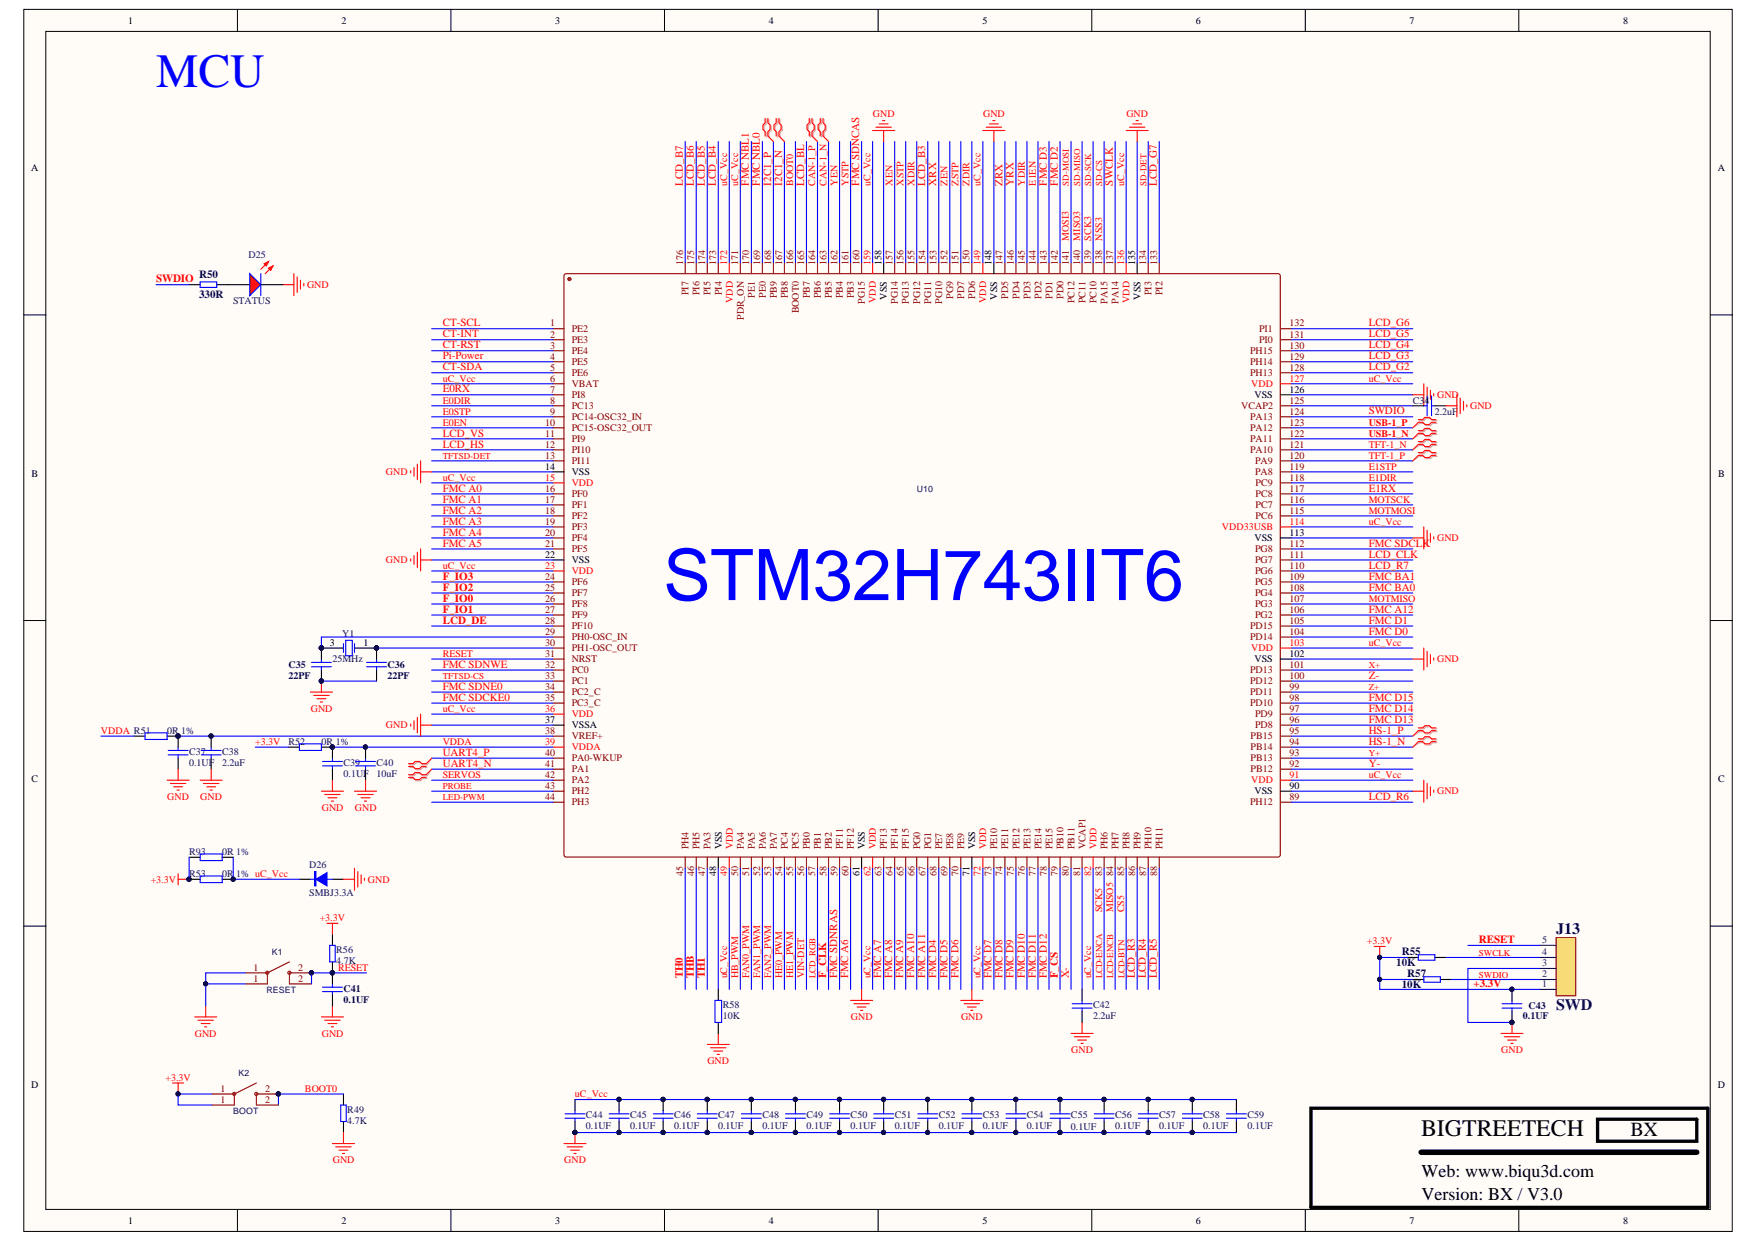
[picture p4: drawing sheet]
<svg xmlns="http://www.w3.org/2000/svg" width="297mm" height="210mm" viewBox="0 0 297 210" stroke-linecap="round" stroke-linejoin="round" font-family="sans-serif">
<defs><g id="words">
<text font-size="12" fill="#00f" x="112" y="101.3">STM32H743IIT6</text>
<text font-size="8.1" fill="#00f" x="26.3" y="14.7">MCU</text>
<text font-size="4" x="240" y="191.9">BIGTREETECH</text>
<text font-size="3.4" x="275.3" y="191.9">BX</text>
<g font-size="3">
<text x="240.1" y="198.7">Web: www.biqu3d.com</text>
<text x="240.1" y="202.6">Version: BX / V3.0</text>
</g>
<g font-size="2.7" fill="#000080">
<text x="262.8" y="157.8">J13</text>
<text x="262.8" y="170.6">SWD</text>
</g>
<g font-size="1.9" fill="#f00">
<text x="115.3" y="31.3" transform="rotate(-90 115.3 31.3)">LCD_B7</text>
<text x="117.2" y="31.3" transform="rotate(-90 117.2 31.3)">LCD_B6</text>
<text x="119" y="31.3" transform="rotate(-90 119 31.3)">LCD_B5</text>
<text x="120.9" y="31.3" transform="rotate(-90 120.9 31.3)">LCD_B4</text>
<text x="126.5" y="31.3" transform="rotate(-90 126.5 31.3)">FMC NBL1</text>
<text x="128.3" y="31.3" transform="rotate(-90 128.3 31.3)">FMC NBL0</text>
<text x="130.2" y="31.3" transform="rotate(-90 130.2 31.3)">I2C1_P</text>
<text x="132.1" y="31.3" transform="rotate(-90 132.1 31.3)">I2C1_N</text>
<text x="135.8" y="31.3" transform="rotate(-90 135.8 31.3)">LCD_BL</text>
<text x="145.1" y="31.3" transform="rotate(-90 145.1 31.3)">FMC SDNCAS</text>
<text x="156.2" y="31.3" transform="rotate(-90 156.2 31.3)">LCD_B3</text>
<text x="158.1" y="31.3" transform="rotate(-90 158.1 31.3)">XRX</text>
<text x="169.3" y="31.3" transform="rotate(-90 169.3 31.3)">ZRX</text>
<text x="171.2" y="31.3" transform="rotate(-90 171.2 31.3)">YRX</text>
<text x="176.8" y="31.3" transform="rotate(-90 176.8 31.3)">FMC D3</text>
<text x="178.6" y="31.3" transform="rotate(-90 178.6 31.3)">FMC D2</text>
<text x="187.9" y="31.3" transform="rotate(-90 187.9 31.3)">SWCLK</text>
<text x="195.4" y="31.3" transform="rotate(-90 195.4 31.3)">LCD_G7</text>
<text x="26.3" y="47.7">SWDIO</text>
<text x="74.8" y="58.8">CT-RST</text>
<text x="74.8" y="57">CT-INT</text>
<text x="74.8" y="55.1">CT-SCL</text>
<text x="231.1" y="58.8">LCD_G4</text>
<text x="231.1" y="57">LCD_G5</text>
<text x="231.1" y="55.1">LCD_G6</text>
<text x="74.8" y="60.7">Pi-Power</text>
<text x="74.8" y="62.6">CT-SDA</text>
<text x="231.1" y="62.6">LCD_G2</text>
<text x="231.1" y="60.7">LCD_G3</text>
<text x="74.8" y="66.3">E0RX</text>
<text x="231.1" y="70">SWDIO</text>
<text x="74.8" y="73.7">LCD_VS</text>
<text x="74.8" y="75.6">LCD_HS</text>
<text x="74.8" y="83">FMC A0</text>
<text x="231.1" y="83">E1RX</text>
<text x="74.8" y="84.9">FMC A1</text>
<text x="74.8" y="86.7">FMC A2</text>
<text x="74.8" y="88.6">FMC A3</text>
<text x="74.8" y="90.4">FMC A4</text>
<text x="74.8" y="92.3">FMC A5</text>
<text x="231.1" y="94.2">LCD_CLK</text>
<text x="231.1" y="92.3">FMC SDCLK</text>
<text x="74.8" y="101.6">F_IO0</text>
<text x="74.8" y="97.9">F_IO3</text>
<text x="74.8" y="99.7">F_IO2</text>
<text x="231.1" y="96">LCD_R7</text>
<text x="231.1" y="99.7">FMC BA0</text>
<text x="231.1" y="97.9">FMC BA1</text>
<text x="74.8" y="103.4">F_IO1</text>
<text x="74.8" y="105.3">LCD_DE</text>
<text x="231.1" y="107.2">FMC D0</text>
<text x="231.1" y="105.3">FMC D1</text>
<text x="231.1" y="103.4">FMC A12</text>
<text x="74.8" y="112.7">FMC SDNWE</text>
<text x="74.8" y="116.5">FMC SDNE0</text>
<text x="74.8" y="118.3">FMC SDCKE0</text>
<text x="231.1" y="118.3">FMC D15</text>
<text x="231.1" y="114.6">Z-</text>
<text x="231.1" y="122">FMC D13</text>
<text x="231.1" y="120.2">FMC D14</text>
<text x="231.1" y="125.8">HS-1_N</text>
<text x="231.1" y="123.9">HS-1_P</text>
<text x="74.8" y="127.6">UART4_P</text>
<text x="74.8" y="129.5">UART4_N</text>
<text x="231.1" y="129.5">Y-</text>
<text x="231.1" y="135.1">LCD_R6</text>
<text x="249.7" y="159.2">RESET</text>
<text x="115.3" y="165.2" transform="rotate(-90 115.3 165.2)">TH0</text>
<text x="117.2" y="165.2" transform="rotate(-90 117.2 165.2)">THB</text>
<text x="119" y="165.2" transform="rotate(-90 119 165.2)">TH1</text>
<text x="139.5" y="165.2" transform="rotate(-90 139.5 165.2)">F_CLK</text>
<text x="141.4" y="165.2" transform="rotate(-90 141.4 165.2)">FMC SDNRAS</text>
<text x="143.2" y="165.2" transform="rotate(-90 143.2 165.2)">FMC A6</text>
<text x="148.8" y="165.2" transform="rotate(-90 148.8 165.2)">FMC A7</text>
<text x="150.7" y="165.2" transform="rotate(-90 150.7 165.2)">FMC A8</text>
<text x="152.5" y="165.2" transform="rotate(-90 152.5 165.2)">FMC A9</text>
<text x="154.4" y="165.2" transform="rotate(-90 154.4 165.2)">FMC A10</text>
<text x="156.2" y="165.2" transform="rotate(-90 156.2 165.2)">FMC A11</text>
<text x="158.1" y="165.2" transform="rotate(-90 158.1 165.2)">FMC D4</text>
<text x="160" y="165.2" transform="rotate(-90 160 165.2)">FMC D5</text>
<text x="161.9" y="165.2" transform="rotate(-90 161.9 165.2)">FMC D6</text>
<text x="167.5" y="165.2" transform="rotate(-90 167.5 165.2)">FMC D7</text>
<text x="169.3" y="165.2" transform="rotate(-90 169.3 165.2)">FMC D8</text>
<text x="171.2" y="165.2" transform="rotate(-90 171.2 165.2)">FMC D9</text>
<text x="173" y="165.2" transform="rotate(-90 173 165.2)">FMC D10</text>
<text x="174.9" y="165.2" transform="rotate(-90 174.9 165.2)">FMC D11</text>
<text x="176.8" y="165.2" transform="rotate(-90 176.8 165.2)">FMC D12</text>
<text x="178.6" y="165.2" transform="rotate(-90 178.6 165.2)">F_CS</text>
<text x="180.5" y="165.2" transform="rotate(-90 180.5 165.2)">X-</text>
<text x="191.6" y="165.2" transform="rotate(-90 191.6 165.2)">LCD_R3</text>
<text x="193.5" y="165.2" transform="rotate(-90 193.5 165.2)">LCD_R4</text>
<text x="195.4" y="165.2" transform="rotate(-90 195.4 165.2)">LCD_R5</text>
<text x="248.8" y="166.7">+3.3V</text>
</g>
<g font-size="1.9" fill="#000080">
<text x="33.6" y="47">R50</text>
<text x="33.6" y="50.4">330R</text>
<text x="236.7" y="161.3">R55</text>
<text x="235.8" y="163.1">10K</text>
<text x="236.7" y="166.8">10K</text>
<text x="237.6" y="165">R57</text>
</g>
<g font-size="1.7">
<text x="21.7" y="4">1</text>
<text x="57.7" y="4">2</text>
<text x="93.7" y="4">3</text>
<text x="129.8" y="4">4</text>
<text x="165.9" y="4">5</text>
<text x="202" y="4">6</text>
<text x="238" y="4">7</text>
<text x="274.1" y="4">8</text>
<text x="5.3" y="28.9">A</text>
<text x="290.1" y="28.9">A</text>
<text x="148.8" y="44.7" transform="rotate(-90 148.8 44.7)">158</text>
<text x="167.5" y="44.7" transform="rotate(-90 167.5 44.7)">148</text>
<text x="191.7" y="44.7" transform="rotate(-90 191.7 44.7)">135</text>
<text x="149.8" y="50.6" transform="rotate(-90 149.8 50.6)">VSS</text>
<text x="168.4" y="50.6" transform="rotate(-90 168.4 50.6)">VSS</text>
<text x="192.6" y="50.6" transform="rotate(-90 192.6 50.6)">VSS</text>
<text x="211.9" y="67.2">VSS</text>
<text x="217.7" y="66.3">126</text>
<text x="5.3" y="80.5">B</text>
<text x="92.1" y="79.3">14</text>
<text x="96.5" y="80.3">VSS</text>
<text x="290.1" y="80.5">B</text>
<text x="92.1" y="94.2">22</text>
<text x="96.5" y="95.1">VSS</text>
<text x="211.9" y="91.4">VSS</text>
<text x="217.7" y="90.5">113</text>
<text x="55.7" y="109.1">3</text>
<text x="61.4" y="109.1">1</text>
<text x="211.9" y="111.9">VSS</text>
<text x="217.7" y="110.9">102</text>
<text x="92.1" y="122.1">37</text>
<text x="96.5" y="123">VSSA</text>
<text x="5.3" y="132.1">C</text>
<text x="211.9" y="134.2">VSS</text>
<text x="217.7" y="133.2">90</text>
<text x="290.1" y="132.1">C</text>
<text x="121.9" y="143.4" transform="rotate(-90 121.9 143.4)">VSS</text>
<text x="146.1" y="143.4" transform="rotate(-90 146.1 143.4)">VSS</text>
<text x="164.7" y="143.4" transform="rotate(-90 164.7 143.4)">VSS</text>
<text x="120.9" y="147.9" transform="rotate(-90 120.9 147.9)">48</text>
<text x="145.1" y="147.9" transform="rotate(-90 145.1 147.9)">61</text>
<text x="163.7" y="147.9" transform="rotate(-90 163.7 147.9)">71</text>
<text x="5.3" y="183.7">D</text>
<text x="290.1" y="183.7">D</text>
<text x="21.7" y="206.7">1</text>
<text x="57.7" y="206.7">2</text>
<text x="93.7" y="206.7">3</text>
<text x="129.8" y="206.7">4</text>
<text x="165.9" y="206.7">5</text>
<text x="202" y="206.7">6</text>
<text x="238" y="206.7">7</text>
<text x="274.1" y="206.7">8</text>
</g>
<g font-size="1.7" fill="#f00">
<text x="147.4" y="19.8">GND</text>
<text x="166" y="19.8">GND</text>
<text x="190.2" y="19.8">GND</text>
<text x="122.8" y="31.3" transform="rotate(-90 122.8 31.3)">uC_Vcc</text>
<text x="124.7" y="31.3" transform="rotate(-90 124.7 31.3)">uC_Vcc</text>
<text x="134" y="31.3" transform="rotate(-90 134 31.3)">BOOT0</text>
<text x="137.7" y="31.3" transform="rotate(-90 137.7 31.3)">CAN-1_P</text>
<text x="139.5" y="31.3" transform="rotate(-90 139.5 31.3)">CAN-1_N</text>
<text x="141.4" y="31.3" transform="rotate(-90 141.4 31.3)">YEN</text>
<text x="143.3" y="31.3" transform="rotate(-90 143.3 31.3)">YSTP</text>
<text x="147" y="31.3" transform="rotate(-90 147 31.3)">uC_Vcc</text>
<text x="150.7" y="31.3" transform="rotate(-90 150.7 31.3)">XEN</text>
<text x="152.6" y="31.3" transform="rotate(-90 152.6 31.3)">XSTP</text>
<text x="154.4" y="31.3" transform="rotate(-90 154.4 31.3)">XDIR</text>
<text x="160" y="31.3" transform="rotate(-90 160 31.3)">ZEN</text>
<text x="161.9" y="31.3" transform="rotate(-90 161.9 31.3)">ZSTP</text>
<text x="163.7" y="31.3" transform="rotate(-90 163.7 31.3)">ZDIR</text>
<text x="165.6" y="31.3" transform="rotate(-90 165.6 31.3)">uC_Vcc</text>
<text x="173.1" y="31.3" transform="rotate(-90 173.1 31.3)">YDIR</text>
<text x="174.9" y="31.3" transform="rotate(-90 174.9 31.3)">E1EN</text>
<text x="189.8" y="31.3" transform="rotate(-90 189.8 31.3)">uC_Vcc</text>
<text x="180.5" y="40.6" transform="rotate(-90 180.5 40.6)">MOSI3</text>
<text x="182.4" y="40.6" transform="rotate(-90 182.4 40.6)">MISO3</text>
<text x="184.2" y="40.6" transform="rotate(-90 184.2 40.6)">SCK3</text>
<text x="186.1" y="40.6" transform="rotate(-90 186.1 40.6)">NSS3</text>
<text x="122.8" y="44.7" transform="rotate(-90 122.8 44.7)">172</text>
<text x="147" y="44.7" transform="rotate(-90 147 44.7)">159</text>
<text x="165.6" y="44.7" transform="rotate(-90 165.6 44.7)">149</text>
<text x="189.8" y="44.7" transform="rotate(-90 189.8 44.7)">136</text>
<text x="51.8" y="48.6">GND</text>
<text x="123.7" y="51.2" transform="rotate(-90 123.7 51.2)">VDD</text>
<text x="147.9" y="51.2" transform="rotate(-90 147.9 51.2)">VDD</text>
<text x="166.5" y="51.2" transform="rotate(-90 166.5 51.2)">VDD</text>
<text x="190.8" y="51.2" transform="rotate(-90 190.8 51.2)">VDD</text>
<text x="74.8" y="64.5">uC_Vcc</text>
<text x="211.3" y="65.4">VDD</text>
<text x="217.7" y="64.5">127</text>
<text x="231.1" y="64.5">uC_Vcc</text>
<text x="74.8" y="68.2">E0DIR</text>
<text x="74.8" y="70">E0STP</text>
<text x="74.8" y="71.9">E0EN</text>
<text x="231.1" y="71.9">USB-1_P</text>
<text x="242.7" y="67.2">GND</text>
<text x="248.3" y="69.1">GND</text>
<text x="231.1" y="77.5">TFT-1_P</text>
<text x="231.1" y="75.6">TFT-1_N</text>
<text x="231.1" y="73.8">USB-1_N</text>
<text x="65.2" y="80.3">GND</text>
<text x="74.8" y="81.2">uC_Vcc</text>
<text x="92.1" y="81.2">15</text>
<text x="96.5" y="82.1">VDD</text>
<text x="231.1" y="81.2">E1DIR</text>
<text x="231.1" y="79.3">E1STP</text>
<text x="206.4" y="89.6">VDD33USB</text>
<text x="217.7" y="88.6">114</text>
<text x="231.1" y="88.6">uC_Vcc</text>
<text x="231.1" y="86.8">MOTMOSI</text>
<text x="231.1" y="84.9">MOTSCK</text>
<text x="65.2" y="95.1">GND</text>
<text x="242.7" y="91.4">GND</text>
<text x="74.8" y="96.1">uC_Vcc</text>
<text x="92.1" y="96.1">23</text>
<text x="96.5" y="97">VDD</text>
<text x="231.1" y="101.6">MOTMISO</text>
<text x="74.8" y="110.9">RESET</text>
<text x="211.3" y="110">VDD</text>
<text x="217.7" y="109.1">103</text>
<text x="231.1" y="109.1">uC_Vcc</text>
<text x="242.7" y="111.9">GND</text>
<text x="17" y="123.9">VDDA R51</text>
<text x="43.1" y="125.8">+3.3V</text>
<text x="52.5" y="120.2">GND</text>
<text x="65.2" y="123">GND</text>
<text x="74.8" y="120.2">uC_Vcc</text>
<text x="74.8" y="125.8">VDDA</text>
<text x="92.1" y="120.2">36</text>
<text x="92.1" y="125.8">39</text>
<text x="96.5" y="121.1">VDD</text>
<text x="74.8" y="131.4">SERVOS</text>
<text x="96.5" y="126.7">VDDA</text>
<text x="217.7" y="131.4">91</text>
<text x="231.1" y="131.4">uC_Vcc</text>
<text x="28.2" y="135.1">GND</text>
<text x="33.8" y="135.1">GND</text>
<text x="54.3" y="137">GND</text>
<text x="59.9" y="137">GND</text>
<text x="211.3" y="132.3">VDD</text>
<text x="242.7" y="134.2">GND</text>
<text x="123.7" y="143.4" transform="rotate(-90 123.7 143.4)">VDD</text>
<text x="147.9" y="143.4" transform="rotate(-90 147.9 143.4)">VDD</text>
<text x="166.5" y="143.4" transform="rotate(-90 166.5 143.4)">VDD</text>
<text x="185.2" y="143.4" transform="rotate(-90 185.2 143.4)">VDD</text>
<text x="25.5" y="149.1">+3.3V</text>
<text x="62.1" y="149.1">GND</text>
<text x="122.8" y="147.9" transform="rotate(-90 122.8 147.9)">49</text>
<text x="147" y="147.9" transform="rotate(-90 147 147.9)">62</text>
<text x="165.6" y="147.9" transform="rotate(-90 165.6 147.9)">72</text>
<text x="184.2" y="147.9" transform="rotate(-90 184.2 147.9)">82</text>
<text x="54" y="155.6">+3.3V</text>
<text x="186.1" y="154" transform="rotate(-90 186.1 154)">SCK5</text>
<text x="188" y="154" transform="rotate(-90 188 154)">MISO5</text>
<text x="189.8" y="154" transform="rotate(-90 189.8 154)">CS5</text>
<text x="230.8" y="159.5">+3.3V</text>
<text x="57.1" y="163.9">RESET</text>
<text x="122.8" y="165.2" transform="rotate(-90 122.8 165.2)">uC_Vcc</text>
<text x="124.7" y="165.2" transform="rotate(-90 124.7 165.2)">HB_PWM</text>
<text x="126.5" y="165.2" transform="rotate(-90 126.5 165.2)">FAN0_PWM</text>
<text x="128.4" y="165.2" transform="rotate(-90 128.4 165.2)">FAN1_PWM</text>
<text x="130.2" y="165.2" transform="rotate(-90 130.2 165.2)">FAN2_PWM</text>
<text x="132.1" y="165.2" transform="rotate(-90 132.1 165.2)">HE0_PWM</text>
<text x="134" y="165.2" transform="rotate(-90 134 165.2)">HE1_PWM</text>
<text x="135.8" y="165.2" transform="rotate(-90 135.8 165.2)">VIN-DET</text>
<text x="147" y="165.2" transform="rotate(-90 147 165.2)">uC_Vcc</text>
<text x="165.6" y="165.2" transform="rotate(-90 165.6 165.2)">uC_Vcc</text>
<text x="184.2" y="165.2" transform="rotate(-90 184.2 165.2)">uC_Vcc</text>
<text x="143.7" y="172.3">GND</text>
<text x="162.3" y="172.3">GND</text>
<text x="32.9" y="175.1">GND</text>
<text x="54.3" y="175.1">GND</text>
<text x="119.5" y="179.7">GND</text>
<text x="180.9" y="177.9">GND</text>
<text x="253.5" y="177.9">GND</text>
<text x="28" y="182.5">+3.3V</text>
<text x="51.5" y="184.4">BOOT0</text>
<text x="97.1" y="185.3">uC_Vcc</text>
<text x="56.2" y="196.5">GND</text>
<text x="95.3" y="196.5">GND</text>
</g>
<g font-size="1.7" fill="#000080">
<text x="42" y="43.6">D25</text>
<text x="39.4" y="51.4">STATUS</text>
<text x="238.6" y="68.2">C34</text>
<text x="242.3" y="70">2.2uF</text>
<text x="57.8" y="107.6">Y1</text>
<text x="48.7" y="112.8">C35</text>
<text x="56.2" y="111.9">25MHz</text>
<text x="65.5" y="112.8">C36</text>
<text x="48.7" y="114.6">22PF</text>
<text x="65.5" y="114.6">22PF</text>
<text x="28.2" y="123.9">0R 1%</text>
<text x="48.7" y="125.8">R52</text>
<text x="54.3" y="125.8">0R 1%</text>
<text x="31.9" y="127.5">C37</text>
<text x="31.9" y="129.3">0.1UF</text>
<text x="37.5" y="127.5">C38</text>
<text x="37.5" y="129.3">2.2uF</text>
<text x="58" y="129.3">C39</text>
<text x="58" y="131.2">0.1UF</text>
<text x="63.6" y="129.3">C40</text>
<text x="63.6" y="131.2">10uF</text>
<text x="31.9" y="148.1">R53</text>
<text x="31.9" y="144.4">R93</text>
<text x="37.5" y="148.1">0R 1% uC_Vcc</text>
<text x="37.5" y="144.4">0R 1%</text>
<text x="52.2" y="146.6">D26</text>
<text x="52.2" y="151.3">SMBJ3.3A</text>
<text x="56.8" y="160.9">R56</text>
<text x="56.8" y="162.8">4.7K</text>
<text x="58" y="167.4">C41</text>
<text x="58" y="169.3">0.1UF</text>
<text x="122" y="170.3">R58</text>
<text x="122" y="172.1">10K</text>
<text x="184.6" y="170.3">C42</text>
<text x="184.6" y="172.1">2.2uF</text>
<text x="257.2" y="172.1">0.1UF</text>
<text x="258.1" y="170.4">C43</text>
<text x="58.7" y="187.9">R49</text>
<text x="58.7" y="189.8">4.7K</text>
<text x="98.9" y="188.9">C44</text>
<text x="98.9" y="190.7">0.1UF</text>
<text x="106.4" y="188.9">C45</text>
<text x="106.4" y="190.7">0.1UF</text>
<text x="113.8" y="188.9">C46</text>
<text x="113.8" y="190.7">0.1UF</text>
<text x="121.3" y="188.9">C47</text>
<text x="121.3" y="190.7">0.1UF</text>
<text x="128.8" y="188.9">C48</text>
<text x="128.8" y="190.7">0.1UF</text>
<text x="136.2" y="188.9">C49</text>
<text x="136.2" y="190.7">0.1UF</text>
<text x="143.6" y="188.9">C50</text>
<text x="143.6" y="190.7">0.1UF</text>
<text x="151.1" y="188.9">C51</text>
<text x="151.1" y="190.7">0.1UF</text>
<text x="158.5" y="188.9">C52</text>
<text x="158.5" y="190.7">0.1UF</text>
<text x="166" y="188.9">C53</text>
<text x="166" y="190.7">0.1UF</text>
<text x="173.4" y="188.9">C54</text>
<text x="173.4" y="190.7">0.1UF</text>
<text x="180.9" y="188.9">C55</text>
<text x="180.9" y="190.9">0.1UF</text>
<text x="188.3" y="188.9">C56</text>
<text x="188.3" y="190.7">0.1UF</text>
<text x="195.7" y="188.9">C57</text>
<text x="195.7" y="190.7">0.1UF</text>
<text x="203.2" y="188.9">C58</text>
<text x="203.2" y="190.7">0.1UF</text>
<text x="210.7" y="188.9">C59</text>
<text x="210.7" y="190.7">0.1UF</text>
</g>
<g font-size="1.7" fill="#800">
<text x="115.4" y="44.7" transform="rotate(-90 115.4 44.7)">176</text>
<text x="117.2" y="44.7" transform="rotate(-90 117.2 44.7)">175</text>
<text x="119.1" y="44.7" transform="rotate(-90 119.1 44.7)">174</text>
<text x="120.9" y="44.7" transform="rotate(-90 120.9 44.7)">173</text>
<text x="124.7" y="44.7" transform="rotate(-90 124.7 44.7)">171</text>
<text x="126.5" y="44.7" transform="rotate(-90 126.5 44.7)">170</text>
<text x="128.4" y="44.7" transform="rotate(-90 128.4 44.7)">169</text>
<text x="130.2" y="44.7" transform="rotate(-90 130.2 44.7)">168</text>
<text x="132.1" y="44.7" transform="rotate(-90 132.1 44.7)">167</text>
<text x="134" y="44.7" transform="rotate(-90 134 44.7)">166</text>
<text x="135.8" y="44.7" transform="rotate(-90 135.8 44.7)">165</text>
<text x="137.7" y="44.7" transform="rotate(-90 137.7 44.7)">164</text>
<text x="139.5" y="44.7" transform="rotate(-90 139.5 44.7)">163</text>
<text x="141.4" y="44.7" transform="rotate(-90 141.4 44.7)">162</text>
<text x="143.3" y="44.7" transform="rotate(-90 143.3 44.7)">161</text>
<text x="145.1" y="44.7" transform="rotate(-90 145.1 44.7)">160</text>
<text x="150.7" y="44.7" transform="rotate(-90 150.7 44.7)">157</text>
<text x="152.6" y="44.7" transform="rotate(-90 152.6 44.7)">156</text>
<text x="154.4" y="44.7" transform="rotate(-90 154.4 44.7)">155</text>
<text x="156.3" y="44.7" transform="rotate(-90 156.3 44.7)">154</text>
<text x="158.1" y="44.7" transform="rotate(-90 158.1 44.7)">153</text>
<text x="160" y="44.7" transform="rotate(-90 160 44.7)">152</text>
<text x="161.9" y="44.7" transform="rotate(-90 161.9 44.7)">151</text>
<text x="163.7" y="44.7" transform="rotate(-90 163.7 44.7)">150</text>
<text x="169.3" y="44.7" transform="rotate(-90 169.3 44.7)">147</text>
<text x="171.2" y="44.7" transform="rotate(-90 171.2 44.7)">146</text>
<text x="173.1" y="44.7" transform="rotate(-90 173.1 44.7)">145</text>
<text x="174.9" y="44.7" transform="rotate(-90 174.9 44.7)">144</text>
<text x="176.8" y="44.7" transform="rotate(-90 176.8 44.7)">143</text>
<text x="178.7" y="44.7" transform="rotate(-90 178.7 44.7)">142</text>
<text x="180.5" y="44.7" transform="rotate(-90 180.5 44.7)">141</text>
<text x="182.4" y="44.7" transform="rotate(-90 182.4 44.7)">140</text>
<text x="184.2" y="44.7" transform="rotate(-90 184.2 44.7)">139</text>
<text x="186.1" y="44.7" transform="rotate(-90 186.1 44.7)">138</text>
<text x="188" y="44.7" transform="rotate(-90 188 44.7)">137</text>
<text x="193.5" y="44.7" transform="rotate(-90 193.5 44.7)">134</text>
<text x="195.4" y="44.7" transform="rotate(-90 195.4 44.7)">133</text>
<text x="116.3" y="49.8" transform="rotate(-90 116.3 49.8)">PI7</text>
<text x="118.1" y="49.8" transform="rotate(-90 118.1 49.8)">PI6</text>
<text x="120" y="49.8" transform="rotate(-90 120 49.8)">PI5</text>
<text x="121.9" y="49.8" transform="rotate(-90 121.9 49.8)">PI4</text>
<text x="127.5" y="50.3" transform="rotate(-90 127.5 50.3)">PE1</text>
<text x="129.3" y="50.3" transform="rotate(-90 129.3 50.3)">PE0</text>
<text x="131.2" y="50.4" transform="rotate(-90 131.2 50.4)">PB9</text>
<text x="133" y="50.4" transform="rotate(-90 133 50.4)">PB8</text>
<text x="134.9" y="52.9" transform="rotate(-90 134.9 52.9)">BOOT0</text>
<text x="136.8" y="50.4" transform="rotate(-90 136.8 50.4)">PB7</text>
<text x="138.6" y="50.4" transform="rotate(-90 138.6 50.4)">PB6</text>
<text x="140.5" y="50.4" transform="rotate(-90 140.5 50.4)">PB5</text>
<text x="142.3" y="50.4" transform="rotate(-90 142.3 50.4)">PB4</text>
<text x="144.2" y="50.4" transform="rotate(-90 144.2 50.4)">PB3</text>
<text x="146.1" y="51.3" transform="rotate(-90 146.1 51.3)">PG15</text>
<text x="151.6" y="51.3" transform="rotate(-90 151.6 51.3)">PG14</text>
<text x="153.5" y="51.3" transform="rotate(-90 153.5 51.3)">PG13</text>
<text x="155.4" y="51.3" transform="rotate(-90 155.4 51.3)">PG12</text>
<text x="157.2" y="51.3" transform="rotate(-90 157.2 51.3)">PG11</text>
<text x="159.1" y="51.3" transform="rotate(-90 159.1 51.3)">PG10</text>
<text x="160.9" y="50.5" transform="rotate(-90 160.9 50.5)">PG9</text>
<text x="162.8" y="50.5" transform="rotate(-90 162.8 50.5)">PD7</text>
<text x="164.7" y="50.5" transform="rotate(-90 164.7 50.5)">PD6</text>
<text x="170.2" y="50.5" transform="rotate(-90 170.2 50.5)">PD5</text>
<text x="172.1" y="50.5" transform="rotate(-90 172.1 50.5)">PD4</text>
<text x="174" y="50.5" transform="rotate(-90 174 50.5)">PD3</text>
<text x="175.9" y="50.5" transform="rotate(-90 175.9 50.5)">PD2</text>
<text x="177.7" y="50.5" transform="rotate(-90 177.7 50.5)">PD1</text>
<text x="179.6" y="50.5" transform="rotate(-90 179.6 50.5)">PD0</text>
<text x="181.4" y="51.2" transform="rotate(-90 181.4 51.2)">PC12</text>
<text x="183.3" y="51.2" transform="rotate(-90 183.3 51.2)">PC11</text>
<text x="185.2" y="51.2" transform="rotate(-90 185.2 51.2)">PC10</text>
<text x="187" y="51.3" transform="rotate(-90 187 51.3)">PA15</text>
<text x="188.9" y="51.3" transform="rotate(-90 188.9 51.3)">PA14</text>
<text x="194.5" y="49.8" transform="rotate(-90 194.5 49.8)">PI3</text>
<text x="196.3" y="49.8" transform="rotate(-90 196.3 49.8)">PI2</text>
<text x="92.9" y="55.1">1</text>
<text x="92.9" y="57">2</text>
<text x="92.9" y="58.9">3</text>
<text x="96.5" y="56.1">PE2</text>
<text x="96.5" y="58">PE3</text>
<text x="96.5" y="59.8">PE4</text>
<text x="125.6" y="54" transform="rotate(-90 125.6 54)">PDR_ON</text>
<text x="211.1" y="59.8">PH15</text>
<text x="212.6" y="56.1">PI1</text>
<text x="212.6" y="58">PI0</text>
<text x="217.7" y="55.1">132</text>
<text x="217.7" y="57">131</text>
<text x="217.7" y="58.9">130</text>
<text x="92.9" y="60.7">4</text>
<text x="92.9" y="62.6">5</text>
<text x="92.9" y="64.5">6</text>
<text x="96.5" y="61.7">PE5</text>
<text x="96.5" y="63.5">PE6</text>
<text x="96.5" y="65.4">VBAT</text>
<text x="211.1" y="61.7">PH14</text>
<text x="211.1" y="63.5">PH13</text>
<text x="217.7" y="60.7">129</text>
<text x="217.7" y="62.6">128</text>
<text x="92.1" y="71.9">10</text>
<text x="92.9" y="66.3">7</text>
<text x="92.9" y="68.2">8</text>
<text x="92.9" y="70">9</text>
<text x="96.5" y="67.2">PI8</text>
<text x="96.5" y="69.1">PC13</text>
<text x="96.5" y="71">PC14-OSC32_IN</text>
<text x="209.6" y="69.1">VCAP2</text>
<text x="211.1" y="71">PA13</text>
<text x="217.7" y="68.2">125</text>
<text x="217.7" y="70">124</text>
<text x="217.7" y="71.9">123</text>
<text x="92.1" y="73.8">11</text>
<text x="92.1" y="75.6">12</text>
<text x="92.1" y="77.5">13</text>
<text x="96.5" y="72.8">PC15-OSC32_OUT</text>
<text x="96.5" y="74.7">PI9</text>
<text x="96.5" y="76.5">PI10</text>
<text x="211.1" y="72.8">PA12</text>
<text x="211.1" y="74.7">PA11</text>
<text x="211.1" y="76.5">PA10</text>
<text x="217.7" y="73.8">122</text>
<text x="217.7" y="75.6">121</text>
<text x="217.7" y="77.5">120</text>
<text x="92.1" y="83">16</text>
<text x="96.5" y="78.4">PI11</text>
<text x="96.5" y="84">PF0</text>
<text x="211.9" y="78.4">PA9</text>
<text x="211.9" y="80.3">PA8</text>
<text x="212" y="82.1">PC9</text>
<text x="212" y="84">PC8</text>
<text x="217.7" y="79.3">119</text>
<text x="217.7" y="81.2">118</text>
<text x="217.7" y="83">117</text>
<text x="92.1" y="84.9">17</text>
<text x="92.1" y="86.8">18</text>
<text x="92.1" y="88.6">19</text>
<text x="96.5" y="85.8">PF1</text>
<text x="96.5" y="87.7">PF2</text>
<text x="96.5" y="89.6">PF3</text>
<text x="212" y="85.8">PC7</text>
<text x="212" y="87.7">PC6</text>
<text x="217.7" y="84.9">116</text>
<text x="217.7" y="86.8">115</text>
<text x="92.1" y="90.5">20</text>
<text x="92.1" y="92.3">21</text>
<text x="96.5" y="91.4">PF4</text>
<text x="96.5" y="93.3">PF5</text>
<text x="211.9" y="93.3">PG8</text>
<text x="211.9" y="95.1">PG7</text>
<text x="217.7" y="92.3">112</text>
<text x="217.7" y="94.2">111</text>
<text x="92.1" y="97.9">24</text>
<text x="92.1" y="99.8">25</text>
<text x="92.1" y="101.6">26</text>
<text x="96.5" y="98.8">PF6</text>
<text x="96.5" y="100.7">PF7</text>
<text x="211.9" y="97">PG6</text>
<text x="211.9" y="98.8">PG5</text>
<text x="211.9" y="100.7">PG4</text>
<text x="217.7" y="96.1">110</text>
<text x="217.7" y="97.9">109</text>
<text x="217.7" y="99.8">108</text>
<text x="217.7" y="101.6">107</text>
<text x="92.1" y="103.5">27</text>
<text x="92.1" y="105.3">28</text>
<text x="92.1" y="107.2">29</text>
<text x="96.5" y="102.6">PF8</text>
<text x="96.5" y="104.4">PF9</text>
<text x="96.5" y="106.3">PF10</text>
<text x="211.1" y="106.3">PD15</text>
<text x="211.9" y="102.6">PG3</text>
<text x="211.9" y="104.4">PG2</text>
<text x="217.7" y="103.5">106</text>
<text x="217.7" y="105.3">105</text>
<text x="217.7" y="107.2">104</text>
<text x="92.1" y="109.1">30</text>
<text x="92.1" y="110.9">31</text>
<text x="92.1" y="112.8">32</text>
<text x="96.5" y="108.1">PH0-OSC_IN</text>
<text x="96.5" y="110">PH1-OSC_OUT</text>
<text x="96.5" y="111.9">NRST</text>
<text x="96.5" y="113.7">PC0</text>
<text x="211.1" y="108.1">PD14</text>
<text x="211.1" y="113.7">PD13</text>
<text x="217.7" y="112.8">101</text>
<text x="92.1" y="114.6">33</text>
<text x="92.1" y="116.5">34</text>
<text x="92.1" y="118.4">35</text>
<text x="96.5" y="115.6">PC1</text>
<text x="96.5" y="117.4">PC2_C</text>
<text x="96.5" y="119.3">PC3_C</text>
<text x="211.1" y="115.6">PD12</text>
<text x="211.1" y="117.4">PD11</text>
<text x="211.1" y="119.3">PD10</text>
<text x="217.7" y="114.6">100</text>
<text x="217.7" y="116.5">99</text>
<text x="217.7" y="118.4">98</text>
<text x="92.1" y="123.9">38</text>
<text x="96.5" y="124.9">VREF+</text>
<text x="211.2" y="124.9">PB15</text>
<text x="211.9" y="121.1">PD9</text>
<text x="211.9" y="123">PD8</text>
<text x="217.7" y="120.2">97</text>
<text x="217.7" y="122.1">96</text>
<text x="217.7" y="123.9">95</text>
<text x="217.7" y="125.8">94</text>
<text x="92.1" y="127.6">40</text>
<text x="92.1" y="129.5">41</text>
<text x="92.1" y="131.4">42</text>
<text x="96.5" y="128.6">PA0-WKUP</text>
<text x="96.5" y="130.4">PA1</text>
<text x="211.2" y="126.7">PB14</text>
<text x="211.2" y="128.6">PB13</text>
<text x="211.2" y="130.4">PB12</text>
<text x="217.7" y="127.6">93</text>
<text x="217.7" y="129.5">92</text>
<text x="92.1" y="133.2">43</text>
<text x="92.1" y="135.1">44</text>
<text x="96.5" y="132.3">PA2</text>
<text x="96.5" y="134.2">PH2</text>
<text x="96.5" y="136">PH3</text>
<text x="211.1" y="136">PH12</text>
<text x="217.7" y="135.1">89</text>
<text x="116.3" y="143.4" transform="rotate(-90 116.3 143.4)">PH4</text>
<text x="118.1" y="143.4" transform="rotate(-90 118.1 143.4)">PH5</text>
<text x="120" y="143.4" transform="rotate(-90 120 143.4)">PA3</text>
<text x="125.6" y="143.4" transform="rotate(-90 125.6 143.4)">PA4</text>
<text x="127.5" y="143.4" transform="rotate(-90 127.5 143.4)">PA5</text>
<text x="129.3" y="143.4" transform="rotate(-90 129.3 143.4)">PA6</text>
<text x="131.2" y="143.4" transform="rotate(-90 131.2 143.4)">PA7</text>
<text x="133" y="143.4" transform="rotate(-90 133 143.4)">PC4</text>
<text x="134.9" y="143.4" transform="rotate(-90 134.9 143.4)">PC5</text>
<text x="136.8" y="143.4" transform="rotate(-90 136.8 143.4)">PB0</text>
<text x="138.6" y="143.4" transform="rotate(-90 138.6 143.4)">PB1</text>
<text x="140.5" y="143.4" transform="rotate(-90 140.5 143.4)">PB2</text>
<text x="142.3" y="143.4" transform="rotate(-90 142.3 143.4)">PF11</text>
<text x="144.2" y="143.4" transform="rotate(-90 144.2 143.4)">PF12</text>
<text x="149.8" y="143.4" transform="rotate(-90 149.8 143.4)">PF13</text>
<text x="151.6" y="143.4" transform="rotate(-90 151.6 143.4)">PF14</text>
<text x="153.5" y="143.4" transform="rotate(-90 153.5 143.4)">PF15</text>
<text x="155.4" y="143.4" transform="rotate(-90 155.4 143.4)">PG0</text>
<text x="157.2" y="143.4" transform="rotate(-90 157.2 143.4)">PG1</text>
<text x="159.1" y="143.4" transform="rotate(-90 159.1 143.4)">PE7</text>
<text x="160.9" y="143.4" transform="rotate(-90 160.9 143.4)">PE8</text>
<text x="162.8" y="143.4" transform="rotate(-90 162.8 143.4)">PE9</text>
<text x="168.4" y="143.4" transform="rotate(-90 168.4 143.4)">PE10</text>
<text x="170.2" y="143.4" transform="rotate(-90 170.2 143.4)">PE11</text>
<text x="172.1" y="143.4" transform="rotate(-90 172.1 143.4)">PE12</text>
<text x="174" y="143.4" transform="rotate(-90 174 143.4)">PE13</text>
<text x="175.9" y="143.4" transform="rotate(-90 175.9 143.4)">PE14</text>
<text x="177.7" y="143.4" transform="rotate(-90 177.7 143.4)">PE15</text>
<text x="179.6" y="143.4" transform="rotate(-90 179.6 143.4)">PB10</text>
<text x="181.4" y="143.4" transform="rotate(-90 181.4 143.4)">PB11</text>
<text x="183.3" y="143.4" transform="rotate(-90 183.3 143.4)">VCAP1</text>
<text x="187" y="143.4" transform="rotate(-90 187 143.4)">PH6</text>
<text x="188.9" y="143.4" transform="rotate(-90 188.9 143.4)">PH7</text>
<text x="190.8" y="143.4" transform="rotate(-90 190.8 143.4)">PH8</text>
<text x="192.6" y="143.4" transform="rotate(-90 192.6 143.4)">PH9</text>
<text x="194.5" y="143.4" transform="rotate(-90 194.5 143.4)">PH10</text>
<text x="196.3" y="143.4" transform="rotate(-90 196.3 143.4)">PH11</text>
<text x="115.4" y="147.9" transform="rotate(-90 115.4 147.9)">45</text>
<text x="117.2" y="147.9" transform="rotate(-90 117.2 147.9)">46</text>
<text x="119.1" y="147.9" transform="rotate(-90 119.1 147.9)">47</text>
<text x="124.7" y="147.9" transform="rotate(-90 124.7 147.9)">50</text>
<text x="126.5" y="147.9" transform="rotate(-90 126.5 147.9)">51</text>
<text x="128.4" y="147.9" transform="rotate(-90 128.4 147.9)">52</text>
<text x="130.2" y="147.9" transform="rotate(-90 130.2 147.9)">53</text>
<text x="132.1" y="147.9" transform="rotate(-90 132.1 147.9)">54</text>
<text x="134" y="147.9" transform="rotate(-90 134 147.9)">55</text>
<text x="135.8" y="147.9" transform="rotate(-90 135.8 147.9)">56</text>
<text x="137.7" y="147.9" transform="rotate(-90 137.7 147.9)">57</text>
<text x="139.5" y="147.9" transform="rotate(-90 139.5 147.9)">58</text>
<text x="141.4" y="147.9" transform="rotate(-90 141.4 147.9)">59</text>
<text x="143.3" y="147.9" transform="rotate(-90 143.3 147.9)">60</text>
<text x="148.8" y="147.9" transform="rotate(-90 148.8 147.9)">63</text>
<text x="150.7" y="147.9" transform="rotate(-90 150.7 147.9)">64</text>
<text x="152.6" y="147.9" transform="rotate(-90 152.6 147.9)">65</text>
<text x="154.4" y="147.9" transform="rotate(-90 154.4 147.9)">66</text>
<text x="156.3" y="147.9" transform="rotate(-90 156.3 147.9)">67</text>
<text x="158.1" y="147.9" transform="rotate(-90 158.1 147.9)">68</text>
<text x="160" y="147.9" transform="rotate(-90 160 147.9)">69</text>
<text x="161.9" y="147.9" transform="rotate(-90 161.9 147.9)">70</text>
<text x="167.5" y="147.9" transform="rotate(-90 167.5 147.9)">73</text>
<text x="169.3" y="147.9" transform="rotate(-90 169.3 147.9)">74</text>
<text x="171.2" y="147.9" transform="rotate(-90 171.2 147.9)">75</text>
<text x="173.1" y="147.9" transform="rotate(-90 173.1 147.9)">76</text>
<text x="174.9" y="147.9" transform="rotate(-90 174.9 147.9)">77</text>
<text x="176.8" y="147.9" transform="rotate(-90 176.8 147.9)">78</text>
<text x="178.7" y="147.9" transform="rotate(-90 178.7 147.9)">79</text>
<text x="180.5" y="147.9" transform="rotate(-90 180.5 147.9)">80</text>
<text x="182.4" y="147.9" transform="rotate(-90 182.4 147.9)">81</text>
<text x="186.1" y="147.9" transform="rotate(-90 186.1 147.9)">83</text>
<text x="188" y="147.9" transform="rotate(-90 188 147.9)">84</text>
<text x="189.8" y="147.9" transform="rotate(-90 189.8 147.9)">85</text>
<text x="191.7" y="147.9" transform="rotate(-90 191.7 147.9)">86</text>
<text x="193.5" y="147.9" transform="rotate(-90 193.5 147.9)">87</text>
<text x="195.4" y="147.9" transform="rotate(-90 195.4 147.9)">88</text>
<text x="42.8" y="165.8">1</text>
<text x="42.8" y="163.9">1</text>
<text x="50.4" y="163.9">2</text>
<text x="50.4" y="165.8">2</text>
<text x="37.3" y="184.4">1</text>
<text x="44.8" y="184.4">2</text>
<text x="37.3" y="186.2">1</text>
<text x="44.8" y="186.2">2</text>
</g>
<g font-size="1.7" fill="#11037f">
<text x="260.4" y="161.3">4</text>
<text x="260.4" y="159.3">5</text>
<text x="260.4" y="166.7">1</text>
<text x="260.4" y="165">2</text>
<text x="260.4" y="163.2">3</text>
</g>
<g font-size="1.5" fill="#f00">
<text x="180.5" y="31.3" transform="rotate(-90 180.5 31.3)">SD-MOSI</text>
<text x="182.4" y="31.3" transform="rotate(-90 182.4 31.3)">SD-MISO</text>
<text x="184.3" y="31.3" transform="rotate(-90 184.3 31.3)">SD-SCK</text>
<text x="186.1" y="31.3" transform="rotate(-90 186.1 31.3)">SD-CS</text>
<text x="193.6" y="31.3" transform="rotate(-90 193.6 31.3)">SD-DET</text>
<text x="74.8" y="77.5">TFTSD-DET</text>
<text x="231.1" y="112.8">X+</text>
<text x="74.8" y="114.7">TFTSD-CS</text>
<text x="231.1" y="116.5">Z+</text>
<text x="231.1" y="127.7">Y+</text>
<text x="74.8" y="135.1">LED-PWM</text>
<text x="74.8" y="133.3">PROBE</text>
<text x="249.7" y="161.4">SWCLK</text>
<text x="137.7" y="165.2" transform="rotate(-90 137.7 165.2)">LCD_RGB</text>
<text x="186.1" y="165.2" transform="rotate(-90 186.1 165.2)">LCD-ENCA</text>
<text x="188" y="165.2" transform="rotate(-90 188 165.2)">LCD-ENCB</text>
<text x="189.9" y="165.2" transform="rotate(-90 189.9 165.2)">LCD-BTN</text>
<text x="249.7" y="165.1">SWDIO</text>
</g>
<g font-size="1.5" fill="#000080">
<text x="154.8" y="83.1">U10</text>
<text x="45.9" y="161.2">K1</text>
<text x="45" y="167.7">RESET</text>
<text x="40.3" y="181.6">K2</text>
<text x="39.4" y="188.1">BOOT</text>
</g>
</g></defs>
<g fill="#fffcf8" stroke="#000" stroke-width=".17">
<path d="M4 1.6h288.5v206.4h-288.5z"/>
<path d="M7.7 5.3h281.1v198.9h-281.1z"/>
</g>
<g fill="none" stroke="#000" stroke-width=".17">
<path d="M40.1 1.6v3.7M76.2 1.6v3.7M112.2 1.6v3.7M148.3 1.6v3.7M184.4 1.6v3.7M220.4 1.6v3.7M256.5 1.6v3.7M4 53.2h3.7M288.8 53.2h3.8M4 104.8h3.7M288.8 104.8h3.8M4 156.4h3.7"/>
<path d="M288.8 156.4h3.8M40.1 204.3v3.7M76.2 204.3v3.7M112.2 204.3v3.7M148.3 204.3v3.7M184.4 204.3v3.7M220.4 204.3v3.7M256.5 204.3v3.7"/>
</g>
<g fill="none" stroke="#f00" stroke-width=".19">
<path d="M147.4 22h3.7M147.9 21.5h2.6M148.5 20.9h1.5M149 20.4h.4M149.2 22v1.9M166 22h3.7M166.5 21.5h2.6M167.1 20.9h1.5M167.6 20.4h.4M167.8 22v1.9M190.2 22h3.7M190.7 21.5h2.6"/>
<path d="M191.3 20.9h1.5M191.8 20.4h.4M192 22v1.9M123.2 44.4v1.8M147.4 44.4v1.8M166 44.4v1.8M190.2 44.4v1.8M69.4 79.5v.4M69.9 78.9v1.5M70.5 78.4v2.6M71 77.8v3.7M71 79.7h1.9"/>
<path d="M216.2 64.8h1.9M238.6 66.7h1.8M240.4 64.8v3.7M241 65.4v2.6M241.6 65.9v1.5M242.1 66.5v.4M244.2 68.5h1.8M246 66.7v3.7M246.6 67.2v2.6M247.1 67.8v1.5M247.7 68.3v.4M69.4 94.4v.3"/>
<path d="M69.9 93.8v1.5M70.5 93.3v2.6M71 92.7v3.7M71 94.6h1.9M93.4 81.5h1.8M93.4 96.4h1.8M216.2 89h1.9M238.6 90.8h1.8M240.4 89v3.7M241 89.5v2.6M241.6 90.1v1.5M242.1 90.7v.3"/>
<path d="M52.4 116.9h3.7M53 117.4h2.6M53.5 118h1.5M54.1 118.5h.4M54.3 115v1.9M216.2 109.4h1.9M238.6 111.3h1.8M240.4 109.4v3.8M241 110v2.6M241.6 110.6v1.4M242.1 111.1v.4M28.2 131.7h3.7"/>
<path d="M28.8 132.3h2.6M29.3 132.9h1.5M29.9 133.4h.4M30.1 129.9v1.8M33.8 131.7h3.7M34.4 132.3h2.6M34.9 132.9h1.5M35.5 133.4h.4M35.7 129.9v1.8M54.3 133.6h3.7M54.8 134.2h2.6M55.4 134.7h1.5"/>
<path d="M56 135.3h.3M56.1 131.7v1.9M59.9 133.6h3.7M60.4 134.2h2.6M61 134.7h1.5M61.5 135.3h.4M61.7 131.7v1.9M69.4 122.3v.3M69.9 121.7v1.5M70.5 121.1v2.7M71 120.6v3.7M71 122.5h1.9"/>
<path d="M93.4 120.6h1.8M93.4 126.2h1.8M216.2 131.7h1.9M238.6 133.6h1.8M240.4 131.7v3.8M241 132.3v2.6M241.6 132.9v1.5M242.1 133.4v.4M123.2 144.8v1.8M147.4 144.8v1.8M166 144.8v1.8M184.6 144.8v1.8"/>
<path d="M119.4 176.4h3.8M120 176.9h2.6M120.6 177.5h1.4M121.1 178h.4M121.3 174.5v1.9M143.6 168.9h3.8M144.2 169.5h2.6M144.8 170.1h1.4M145.3 170.6h.4M145.5 167.1v1.8M162.3 168.9h3.7M162.8 169.5h2.6"/>
<path d="M163.4 170.1h1.5M163.9 170.6h.4M164.1 167.1v1.8M180.9 174.5h3.7M181.4 175.1h2.6M182 175.6h1.5M182.5 176.2h.4M182.7 172.7v1.8"/>
</g>
<g fill="#000080" stroke="#000080" stroke-width=".17">
<circle cx="54.3" cy="115" r=".35"/>
<circle cx="63.6" cy="109.4" r=".35"/>
<circle cx="54.3" cy="109.4" r=".35"/>
<circle cx="35.6" cy="124.3" r=".35"/>
<circle cx="30.1" cy="124.3" r=".35"/>
<circle cx="61.7" cy="126.2" r=".35"/>
<circle cx="56.1" cy="126.2" r=".35"/>
</g>
<g fill="none" stroke="#000" stroke-width=".19">
<path d="M149.2 44.4v1.8M167.8 44.4v1.8M192 44.4v1.8M93.4 79.7h1.8M216.2 66.7h1.9M238.6 68.5h1.8M242.3 68.5h1.9M93.4 94.6h1.8M216.2 90.8h1.9M54.3 113.2v1.8M58 109.4h-3.7v1.9M59.9 109.4h3.7v1.9"/>
<path d="M63.6 113.2v1.8M216.2 111.3h1.9M22.6 124.3h1.9M28.2 124.3h1.9v1.9M30.1 128v1.9M35.7 124.3v1.9M35.7 128v1.9M48.7 126.2h1.9M54.3 126.2h1.8v1.8M56.1 129.9v1.8M61.7 126.2v1.8M61.7 129.9v1.8"/>
<path d="M93.4 122.5h1.8M216.2 133.6h1.9M121.3 144.8v1.8M145.5 144.8v1.8M164.1 144.8v1.8M121.3 167.1v1.8M121.3 172.7v1.8M182.7 167.1v1.8M182.7 170.8v1.9"/>
</g>
<g fill="none" stroke="#00f" stroke-width=".19">
<path d="M115.7 23.9v20.5M117.6 23.9v20.5M119.4 23.9v20.5M121.3 23.9v20.5M123.2 23.9v20.5M125 23.9v20.5M126.9 23.9v20.5M128.7 23.9v20.5M130.6 23.9v20.5M132.5 23.9v20.5M134.3 23.9v20.5M136.2 23.9v20.5"/>
<path d="M138.1 23.9v20.5M139.9 23.9v20.5M141.8 23.9v20.5M143.6 23.9v20.5M145.5 23.9v20.5M147.4 23.9v20.5M149.2 23.9v20.5M151.1 23.9v20.5M152.9 23.9v20.5M154.8 23.9v20.5M156.7 23.9v20.5M158.5 23.9v20.5"/>
<path d="M160.4 23.9v20.5M162.3 23.9v20.5M164.1 23.9v20.5M166 23.9v20.5M167.8 23.9v20.5M169.7 23.9v20.5M171.6 23.9v20.5M173.4 23.9v20.5M175.3 23.9v20.5M177.1 23.9v20.5M179 23.9v20.5M180.9 23.9v20.5"/>
<path d="M182.7 23.9v20.5M184.6 23.9v20.5M186.5 23.9v20.5M188.3 23.9v20.5M190.2 23.9v20.5M192 23.9v20.5M193.9 23.9v20.5M195.8 23.9v20.5M72.9 55.5h20.5M72.9 57.4h20.5M72.9 59.2h20.5M218.1 55.5h20.5"/>
<path d="M218.1 57.4h20.5M218.1 59.2h20.5M72.9 61.1h20.5M72.9 62.9h20.5M72.9 64.8h20.5M72.9 66.7h20.5M72.9 68.5h20.5M72.9 70.4h20.5M72.9 72.2h20.5M72.9 74.1h20.5M72.9 76h20.5M72.9 77.8h20.5"/>
<path d="M72.9 79.7h20.5M218.1 61.1h20.5M218.1 62.9h20.5M218.1 64.8h20.5M218.1 66.7h20.5M218.1 68.5h20.5M218.1 70.4h20.5M218.1 72.2h20.5M218.1 74.1h20.5M218.1 76h20.5M218.1 77.8h20.5M218.1 79.7h20.5"/>
<path d="M240.4 68.5h.6M241 66.9v3.3M241.7 68.5h.6M241.7 66.9v3.3M72.9 81.5h20.5M72.9 83.4h20.5M72.9 85.3h20.5M72.9 87.1h20.5M72.9 89h20.5M72.9 90.8h20.5M72.9 92.7h20.5M72.9 94.6h20.5"/>
<path d="M72.9 96.4h20.5M72.9 98.3h20.5M218.1 81.5h20.5M218.1 83.4h20.5M218.1 85.3h20.5M218.1 87.1h20.5M218.1 89h20.5M218.1 90.8h20.5M218.1 92.7h20.5M218.1 94.6h20.5M218.1 96.4h20.5M218.1 98.3h20.5"/>
<path d="M52.6 111.9h3.4M52.6 112.6h3.4M54.3 111.3v.6M54.3 112.6v.6M54.3 115h9.3M58 108.7v1.5M58.4 108.1h1.1v2.6h-1.1zM59.9 108.7v1.5M61.9 111.9h3.4M61.9 112.6h3.4M63.6 111.3v.6M63.6 112.6v.6"/>
<path d="M63.6 109.4h29.8M72.9 115h20.5M72.9 100.1h20.5M72.9 103.9h20.5M72.9 105.7h20.5M72.9 111.3h20.5M72.9 113.2h20.5M72.9 116.9h20.5M72.9 118.7h20.5M72.9 102h20.5M93.4 107.6h-39.1v1.8M218.1 115h20.5"/>
<path d="M218.1 100.1h20.5M218.1 103.9h20.5M218.1 105.7h20.5M218.1 109.4h20.5M218.1 111.3h20.5M218.1 113.2h20.5M218.1 116.9h20.5M218.1 118.7h20.5M218.1 102h20.5M218.1 107.6h20.5M17 124.3h5.6M24.5 123.8h3.7v1.1h-3.7z"/>
<path d="M28.4 127.5h3.4M28.4 126.7h3.4M30.1 124.3h63.3M30.1 126.2v.5M30.1 127.5v.5M34 127.5h3.3M34 126.7h3.3M35.7 126.2v.5M35.7 127.5v.5M43.1 126.2h5.6M50.6 125.6h3.7v1.1h-3.7zM54.5 129.3h3.3"/>
<path d="M54.5 128.6h3.3M56.1 126.2h37.3M56.1 128v.6M56.1 129.3v.6M60.1 129.3h3.3M60.1 128.6h3.3M61.7 128v.6M61.7 129.3v.6M72.9 120.6h20.5M72.9 122.5h20.5M72.9 128h20.5M72.9 129.9h20.5"/>
<path d="M72.9 131.7h20.5M72.9 133.6h20.5M72.9 135.5h20.5M218.1 120.6h20.5M218.1 122.5h20.5M218.1 128h20.5M218.1 129.9h20.5M218.1 131.7h20.5M218.1 133.6h20.5M218.1 135.5h20.5M218.1 124.3h20.5M218.1 126.2h20.5"/>
<path d="M115.7 146.6v20.5M117.6 146.6v20.5M119.4 146.6v20.5M121.3 146.6v20.5M123.2 146.6v20.5M125 146.6v20.5M126.9 146.6v20.5M128.7 146.6v20.5M130.6 146.6v20.5M132.5 146.6v20.5M134.3 146.6v20.5M136.2 146.6v20.5"/>
<path d="M138.1 146.6v20.5M139.9 146.6v20.5M141.8 146.6v20.5M143.6 146.6v20.5M145.5 146.6v20.5M147.4 146.6v20.5M149.2 146.6v20.5M151.1 146.6v20.5M152.9 146.6v20.5M154.8 146.6v20.5M156.7 146.6v20.5M158.5 146.6v20.5"/>
<path d="M160.4 146.6v20.5M162.3 146.6v20.5M164.1 146.6v20.5M166 146.6v20.5M167.8 146.6v20.5M169.7 146.6v20.5M171.6 146.6v20.5M173.4 146.6v20.5M175.3 146.6v20.5M177.1 146.6v20.5M179 146.6v20.5M180.9 146.6v20.5"/>
<path d="M182.7 146.6v20.5M184.6 146.6v20.5M186.5 146.6v20.5M188.3 146.6v20.5M190.2 146.6v20.5M192 146.6v20.5M193.9 146.6v20.5M195.8 146.6v20.5M120.7 168.9h1.2v3.8h-1.2zM181.1 170.2h3.3M181.1 169.5h3.3M182.7 168.9v.6"/>
<path d="M182.7 170.2v.6"/>
</g>
<g fill="none" stroke="#800" stroke-width=".19">
<path d="M93.4 55.5h1.8M93.4 57.4h1.8M93.4 59.2h1.8M95.3 46.4l.3-.2 120.4 .1 .2 .3-.1 97.9-.3 .2h-120.4l-.2-.3zM115.7 44.4v1.8M117.6 44.4v1.8M119.4 44.4v1.8M121.3 44.4v1.8M125 44.4v1.8M126.9 44.4v1.8M128.7 44.4v1.8M130.6 44.4v1.8"/>
<path d="M132.5 44.4v1.8M134.3 44.4v1.8M136.2 44.4v1.8M138.1 44.4v1.8M139.9 44.4v1.8M141.8 44.4v1.8M143.6 44.4v1.8M145.5 44.4v1.8M151.1 44.4v1.8M152.9 44.4v1.8M154.8 44.4v1.8M156.7 44.4v1.8"/>
<path d="M158.5 44.4v1.8M160.4 44.4v1.8M162.3 44.4v1.8M164.1 44.4v1.8M169.7 44.4v1.8M171.6 44.4v1.8M173.4 44.4v1.8M175.3 44.4v1.8M177.1 44.4v1.8M179 44.4v1.8M180.9 44.4v1.8M182.7 44.4v1.8"/>
<path d="M184.6 44.4v1.8M186.5 44.4v1.8M188.3 44.4v1.8M193.9 44.4v1.8M195.8 44.4v1.8M216.2 55.5h1.9M216.2 57.4h1.9M216.2 59.2h1.9M93.4 61.1h1.8M93.4 62.9h1.8M93.4 64.8h1.8M93.4 66.7h1.8"/>
<path d="M93.4 68.5h1.8M93.4 70.4h1.8M93.4 72.2h1.8M93.4 74.1h1.8M93.4 76h1.8M93.4 77.8h1.8M216.2 61.1h1.9M216.2 62.9h1.9M216.2 68.5h1.9M216.2 70.4h1.9M216.2 72.2h1.9M216.2 74.1h1.9"/>
<path d="M216.2 76h1.9M216.2 77.8h1.9M216.2 79.7h1.9M93.4 83.4h1.8M93.4 85.3h1.8M93.4 87.1h1.8M93.4 89h1.8M93.4 90.8h1.8M93.4 92.7h1.8M93.4 98.3h1.8M216.2 83.4h1.9M216.2 85.3h1.9"/>
<path d="M216.2 87.1h1.9M216.2 92.7h1.9M216.2 98.3h1.9M216.2 81.5h1.9M216.2 94.6h1.9M216.2 96.4h1.9M93.4 100.1h1.8M93.4 102h1.8M93.4 103.9h1.8M93.4 105.7h1.8M93.4 107.6h1.8M93.4 109.4h1.8"/>
<path d="M93.4 111.3h1.8M93.4 113.2h1.8M93.4 115h1.8M93.4 116.9h1.8M93.4 118.7h1.8M216.2 100.1h1.9M216.2 102h1.9M216.2 103.9h1.9M216.2 105.7h1.9M216.2 107.6h1.9M216.2 113.2h1.9M216.2 115h1.9"/>
<path d="M216.2 116.9h1.9M216.2 118.7h1.9M93.4 124.3h1.8M93.4 128h1.8M93.4 129.9h1.8M93.4 131.7h1.8M93.4 133.6h1.8M93.4 135.5h1.8M216.2 124.3h1.9M216.2 128h1.9M216.2 129.9h1.9M216.2 135.5h1.9"/>
<path d="M216.2 120.6h1.9M216.2 122.5h1.9M216.2 126.2h1.9M115.7 144.8v1.8M117.6 144.8v1.8M119.4 144.8v1.8M125 144.8v1.8M126.9 144.8v1.8M128.7 144.8v1.8M130.6 144.8v1.8M132.5 144.8v1.8M134.3 144.8v1.8"/>
<path d="M136.2 144.8v1.8M138.1 144.8v1.8M139.9 144.8v1.8M141.8 144.8v1.8M143.6 144.8v1.8M149.2 144.8v1.8M151.1 144.8v1.8M152.9 144.8v1.8M154.8 144.8v1.8M156.7 144.8v1.8M158.5 144.8v1.8M160.4 144.8v1.8"/>
<path d="M162.3 144.8v1.8M167.8 144.8v1.8M169.7 144.8v1.8M171.6 144.8v1.8M173.4 144.8v1.8M175.3 144.8v1.8M177.1 144.8v1.8M179 144.8v1.8M180.9 144.8v1.8M182.7 144.8v1.8M186.5 144.8v1.8M188.3 144.8v1.8"/>
<path d="M190.2 144.8v1.8M192 144.8v1.8M193.9 144.8v1.8M195.8 144.8v1.8"/>
</g>
<circle cx="96.1" cy="47.1" r=".26" fill="#800" stroke="#800" stroke-width=".19"/>
<path d="M262.8 158.3h3.3v9.9h-3.3z" fill="#fdf101" stroke="#800000" stroke-width=".19"/>
<path d="M260 159.6h2.8M260 167.1h2.8M260 165.4h2.8M260 163.5h2.8M260 161.7h2.8" fill="none" stroke="#11037f" stroke-width=".19"/>
<path d="M31.9 48.1h1.9M36.6 48.1h5.6M44 48.1h3.8M31.9 148.5h1.9M37.5 148.5h1.9M237.6 161.7h1.9M238.6 165.4h1.8M242.3 161.7h1.9M243.2 165.4h1.9M255.3 167.1v1.8M255.3 170.8v1.9" fill="none" stroke="#000" stroke-width=".19"/>
<g fill="none" stroke="#00f" stroke-width=".19">
<path d="M26.4 48.1h5.5M33.8 47.6h2.8v.9h-2.8zM33.8 147.9h3.7v1.1h-3.7zM247.9 159.6h12.1M233 165.4h5.6M237.6 161.7h-4.6v5.4h27M239.5 161.2h2.8v1h-2.8zM240.4 164.9h2.8v1h-2.8zM244.2 161.7h15.8M245.1 165.4h14.9M253.7 170.2h3.3M253.7 169.5h3.3"/>
<path d="M255.3 168.9v.6M255.3 170.2v.6M260 163.5h-12.1v9.2h7.4"/>
</g>
<g fill="#000080" stroke="#000080" stroke-width=".17">
<circle cx="255.3" cy="167.1" r=".35"/>
<circle cx="255.3" cy="172.6" r=".35"/>
<circle cx="233" cy="165.4" r=".35"/>
<circle cx="233" cy="161.7" r=".35"/>
<circle cx="31.9" cy="148.5" r=".35"/>
<circle cx="39.4" cy="148.5" r=".35"/>
</g>
<g fill="none" stroke="#f00" stroke-width=".19">
<path d="M47.8 48.1h1.8M49.6 46.2v3.7M50.2 46.8v2.6M50.7 47.3v1.5M51.3 47.9v.4M30.1 147.6v1.8M30.1 148.5h1.8M232.1 159.8h1.8M233 159.8v1.9M253.5 174.5h3.7M254 175.1h2.6M254.6 175.6h1.5"/>
<path d="M255.1 176.2h.4M255.3 172.7v1.8"/>
</g>
<path d="M42.2 46.2l1.8 1.9-1.8 1.8z" fill="#f00"/>
<path d="M42.2 46.2l1.8 1.9-1.8 1.8z" fill="none" stroke="#00f" stroke-width=".19"/>
<path d="M45.3 44.2l-1.3 1.3M46.1 44.9l-1.3 1.3" fill="none" stroke="#f00" stroke-width=".19"/>
<path d="M45.3 45.3l.8-.4-.4 .8z" fill="#f00"/>
<path d="M45.3 45.3l.8-.4-.4 .8z" fill="none" stroke="#f00" stroke-width=".19"/>
<path d="M44.6 44.5l.7-.3-.3 .7z" fill="#f00"/>
<g fill="none" stroke="#f00" stroke-width=".19">
<path d="M129.2 20v.7l-.4 .4v.8l.4 .3v.8M129.7 20v.7l.3 .4v.8l-.3 .3v.8M131.1 20v.7l-.4 .4v.8l.4 .3v.8M131.5 20v.7l.4 .4v.8l-.4 .3v.8M136.7 20v.7l-.4 .4v.8l.4 .3v.8M137.1 20v.7l.4 .4v.8l-.4 .3v.8M138.5 20v.7l-.4 .4v.8l.4 .3v.8M139 20v.7l.4 .4v.8l-.4 .3v.8M44.6 44.5l.7-.3-.3 .7zM239.5 70.9h.8l.3-.4h.8l.3 .4h.8M239.5 71.3h.8l.3 .4h.8l.3-.4h.8M239.5 72.7h.8l.3-.4h.8l.3 .4h.8"/>
<path d="M239.5 73.2h.8l.3 .3h.8l.3-.3h.8M239.5 74.6h.8l.3-.4h.8l.3 .4h.8M239.5 75h.8l.3 .4h.8l.3-.4h.8M239.5 76.4h.8l.3-.3h.8l.3 .3h.8M239.5 76.9h.8l.3 .4h.8l.3-.4h.8M69 129.4h.7l.4 .4h.7l.4-.4h.8M69 129h.7l.4-.4h.7l.4 .4h.8M69 131.3h.7l.4 .4h.7l.4-.4h.8M69 130.8h.7l.4-.4h.7l.4 .4h.8M239.5 122.9h.8l.3-.4h.8l.3 .4h.8M239.5 123.4h.8l.3 .4h.8l.3-.4h.8M239.5 124.8h.8l.3-.4h.8l.3 .4h.8"/>
<path d="M239.5 125.2h.8l.3 .4h.8l.3-.4h.8M95.2 193.1h3.8M95.8 193.7h2.6M96.4 194.2h1.4M96.9 194.8h.4M97.1 191.3v1.8"/>
</g>
<g fill="none" stroke="#00f" stroke-width=".19">
<path d="M44 46.2v3.7M52.4 148.5h3.7M53.2 147.2h.1v2.4h-.1zM53.3 147.2v2.4M95.4 188.8h3.4M95.4 188.1h3.4M97.1 185.7h111.7M97.1 191.3h111.7M97.1 187.5v.6M97.1 188.8v.6M102.9 188.8h3.3M102.9 188.1h3.3"/>
<path d="M104.5 187.5v.6M104.5 188.8v.6M110.3 188.8h3.4M110.3 188.1h3.4M112 187.5v.6M112 188.8v.6M117.8 188.8h3.3M117.8 188.1h3.3M119.4 187.5v.6M119.4 188.8v.6M125.2 188.8h3.4M125.2 188.1h3.4"/>
<path d="M126.9 187.5v.6M126.9 188.8v.6M132.7 188.8h3.3M132.7 188.1h3.3M134.3 187.5v.6M134.3 188.8v.6M140.1 188.8h3.3M140.1 188.1h3.3M141.8 187.5v.6M141.8 188.8v.6M147.5 188.8h3.4M147.5 188.1h3.4"/>
<path d="M149.2 187.5v.6M149.2 188.8v.6M155 188.8h3.3M155 188.1h3.3M156.7 187.5v.6M156.7 188.8v.6M162.4 188.8h3.4M162.4 188.1h3.4M164.1 187.5v.6M164.1 188.8v.6M169.9 188.8h3.3M169.9 188.1h3.3"/>
<path d="M171.6 187.5v.6M171.6 188.8v.6M177.3 188.8h3.4M177.3 188.1h3.4M179 187.5v.6M179 188.8v.6M184.8 188.8h3.3M184.8 188.1h3.3M186.5 187.5v.6M186.5 188.8v.6M192.2 188.8h3.4M192.2 188.1h3.4"/>
<path d="M193.9 187.5v.6M193.9 188.8v.6M199.7 188.8h3.3M199.7 188.1h3.3M201.3 187.5v.6M201.3 188.8v.6M207.1 188.8h3.4M207.1 188.1h3.4M208.8 187.5v.6M208.8 188.8v.6"/>
</g>
<g fill="none" stroke="#000" stroke-width=".19">
<path d="M50.6 148.5h1.8M56.1 148.5h1.9M97.1 185.7v1.8M97.1 189.4v1.9M104.5 185.7v1.8M104.5 189.4v1.9M112 185.7v1.8M112 189.4v1.9M119.4 185.7v1.8M119.4 189.4v1.9M126.9 185.7v1.8M126.9 189.4v1.9"/>
<path d="M134.3 185.7v1.8M134.3 189.4v1.9M141.8 185.7v1.8M141.8 189.4v1.9M149.2 185.7v1.8M149.2 189.4v1.9M156.7 185.7v1.8M156.7 189.4v1.9M164.1 185.7v1.8M164.1 189.4v1.9M171.6 185.7v1.8M171.6 189.4v1.9"/>
<path d="M179 185.7v1.8M179 189.4v1.9M186.5 185.7v1.8M186.5 189.4v1.9M193.9 185.7v1.8M193.9 189.4v1.9M201.3 185.7v1.8M201.3 189.4v1.9M208.8 185.7v1.8M208.8 189.4v1.9"/>
</g>
<g fill="#000080" stroke="#000080" stroke-width=".17">
<circle cx="97.1" cy="191.2" r=".35"/>
<circle cx="104.5" cy="185.7" r=".35"/>
<circle cx="104.5" cy="191.2" r=".35"/>
<circle cx="112" cy="185.7" r=".35"/>
<circle cx="112" cy="191.2" r=".35"/>
<circle cx="119.4" cy="185.7" r=".35"/>
<circle cx="119.4" cy="191.2" r=".35"/>
<circle cx="126.9" cy="185.7" r=".35"/>
<circle cx="126.9" cy="191.2" r=".35"/>
<circle cx="134.3" cy="185.7" r=".35"/>
<circle cx="134.3" cy="191.2" r=".35"/>
<circle cx="141.8" cy="185.7" r=".35"/>
<circle cx="141.8" cy="191.2" r=".35"/>
<circle cx="149.2" cy="185.7" r=".35"/>
<circle cx="149.2" cy="191.2" r=".35"/>
<circle cx="156.6" cy="185.7" r=".35"/>
<circle cx="156.6" cy="191.2" r=".35"/>
<circle cx="164.1" cy="185.7" r=".35"/>
<circle cx="164.1" cy="191.2" r=".35"/>
<circle cx="171.5" cy="185.7" r=".35"/>
<circle cx="171.5" cy="191.2" r=".35"/>
<circle cx="179" cy="185.7" r=".35"/>
<circle cx="179" cy="191.2" r=".35"/>
<circle cx="186.4" cy="185.7" r=".35"/>
<circle cx="186.4" cy="191.2" r=".35"/>
<circle cx="193.9" cy="185.7" r=".35"/>
<circle cx="193.9" cy="191.2" r=".35"/>
<circle cx="201.3" cy="185.7" r=".35"/>
<circle cx="201.3" cy="191.2" r=".35"/>
</g>
<path d="M221.4 187.1h67v16.8h-67zM269.8 189h16.7v3.7h-16.7z" fill="none" stroke="#000" stroke-width=".56"/>
<path d="M240 194.6h46.5" fill="none" stroke="#000" stroke-width=".93"/>
<g fill="none" stroke="#d0a19e" stroke-width=".19">
<path d="M129.4 20.2v.7l-.4 .4v.7l.4 .4v.8M129.9 20.2v.7l.3 .4v.7l-.3 .4v.8M131.3 20.2v.7l-.4 .4v.7l.4 .4v.8M131.7 20.2v.7l.4 .4v.7l-.4 .4v.8M136.8 20.2v.7l-.3 .4v.7l.3 .4v.8M137.3 20.2v.7l.4 .4v.7l-.4 .4v.8M138.7 20.2v.7l-.4 .4v.7l.4 .4v.8M139.2 20.2v.7l.3 .4v.7l-.3 .4v.8M239.7 71h.7l.4-.3h.8l.3 .3h.8M239.7 71.5h.7l.4 .4h.8l.3-.4h.8M239.7 72.9h.7l.4-.4h.8l.3 .4h.8M239.7 73.4h.7l.4 .3h.8l.3-.3h.8"/>
<path d="M239.7 74.8h.7l.4-.4h.8l.3 .4h.8M239.7 75.2h.7l.4 .4h.8l.3-.4h.8M239.7 76.6h.7l.4-.4h.8l.3 .4h.8M239.7 77.1h.7l.4 .4h.8l.3-.4h.8M69.2 129.6h.7l.4 .4h.7l.4-.4h.8M69.2 129.1h.7l.4-.3h.7l.4 .3h.8M69.2 131.5h.7l.4 .3h.7l.4-.3h.8M69.2 131h.7l.4-.4h.7l.4 .4h.8M239.7 123.1h.7l.4-.4h.8l.3 .4h.8M239.7 123.6h.7l.4 .3h.8l.3-.3h.8M239.7 125h.7l.4-.4h.8l.3 .4h.8M239.7 125.4h.7l.4 .4h.8l.3-.4h.8"/>
</g>
<path d="M129.9 23.2l.7 .7M131.7 23.2l.8 .7M137.3 23.2l.8 .7M139.2 23.2l.7 .7M239.7 71.5l-1.1 .7M239.7 73.4l-1.1 .7M239.7 75.2l-1.1 .8M239.7 77.1l-1.1 .7M72.9 128l-.7 1.1M72.9 129.9l-.7 1.1M239.7 123.6l-1.1 .7M239.7 125.4l-1.1 .8" fill="none" stroke="#d0a19e" stroke-width=".17"/>
<path d="M129.7 23l.9 .9M131.5 23l1 .9M137.1 23l1 .9M139 23l.9 .9M239.5 71.3l-.9 .9M239.5 73.2l-.9 .9M239.5 75l-.9 1M239.5 76.9l-.9 .9M72.9 128l-.9 1M72.9 129.9l-.9 .9M239.5 123.4l-.9 .9M239.5 125.2l-.9 1" fill="none" stroke="#f00" stroke-width=".17"/>
<path d="M53.3 148.5l1.9-1.1v2.2z" fill="#00f"/>
<g fill="none" stroke="#00f" stroke-width=".19">
<path d="M31.9 144.8v3.7M33.8 144.2h3.7v1.1h-3.7zM39.4 144.8v3.7h11.2M53.3 148.5l1.9-1.1v2.2zM55.7 159.6h.9v2.8h-.9zM34.7 166.1h6.7M41.4 164.3h-6.7v5.6M54.5 167.5h3.3M54.5 166.7h3.3M56.1 166.1v.6M56.1 167.5v.5M61.9 164.3h-9.3v1.8"/>
<path d="M35.9 184.7h-5.8v1.9h5.8M57.5 186.6h1v2.8h-1zM58 184.7h-11v1.9"/>
</g>
<g fill="none" stroke="#f00" stroke-width=".19">
<path d="M55.2 155.9h1.9M56.1 155.9v1.9M58 148.5h1.9M59.9 146.6v3.7M60.4 147.2v2.6M61 147.7v1.5M61.5 148.3v.4M32.9 171.7h3.7M33.4 172.3h2.6M34 172.8h1.5M34.5 173.4h.4M34.7 169.9v1.8"/>
<path d="M54.3 171.7h3.7M54.8 172.3h2.6M55.4 172.8h1.5M56 173.4h.3M56.1 169.9v1.8M29.1 182.9h1.9M30.1 182.9v1.8M56.1 193.1h3.8M56.7 193.7h2.6M57.3 194.2h1.4M57.8 194.8h.4M58 191.3v1.8"/>
</g>
<path d="M31.9 144.8h1.9M37.5 144.8h1.9M56.1 157.8v1.8M56.1 162.4v3.7M56.1 168v1.9M58 184.7v1.9M58 189.4v1.9" fill="none" stroke="#000" stroke-width=".19"/>
<g fill="#000080" stroke="#000080" stroke-width=".17">
<circle cx="56.1" cy="164.3" r=".35"/>
<circle cx="52.6" cy="164.3" r=".35"/>
<circle cx="34.7" cy="166.1" r=".35"/>
<circle cx="30.1" cy="184.7" r=".35"/>
<circle cx="47" cy="184.7" r=".35"/>
<circle cx="31.9" cy="148.5" r=".35"/>
<circle cx="39.4" cy="148.5" r=".35"/>
</g>
<path d="M41.4 164.3h3.8v1.8h-3.8M52.6 164.3h-3.7v1.8h3.7M35.9 184.7h3.7v1.9h-3.7M47 184.7h-3.7v1.9h3.7" fill="none" stroke="#800" stroke-width=".19"/>
<g fill="none" stroke="#900" stroke-width=".19">
<path d="M48.9 162.4l-3.7 1.9M43.3 182.9l-3.7 1.8"/>
<circle cx="45.1" cy="164.3" r=".26"/>
<circle cx="48.9" cy="164.3" r=".26"/>
<circle cx="39.5" cy="184.7" r=".26"/>
<circle cx="43.3" cy="184.7" r=".26"/>
</g>
<use href="#words"/>
</svg>
